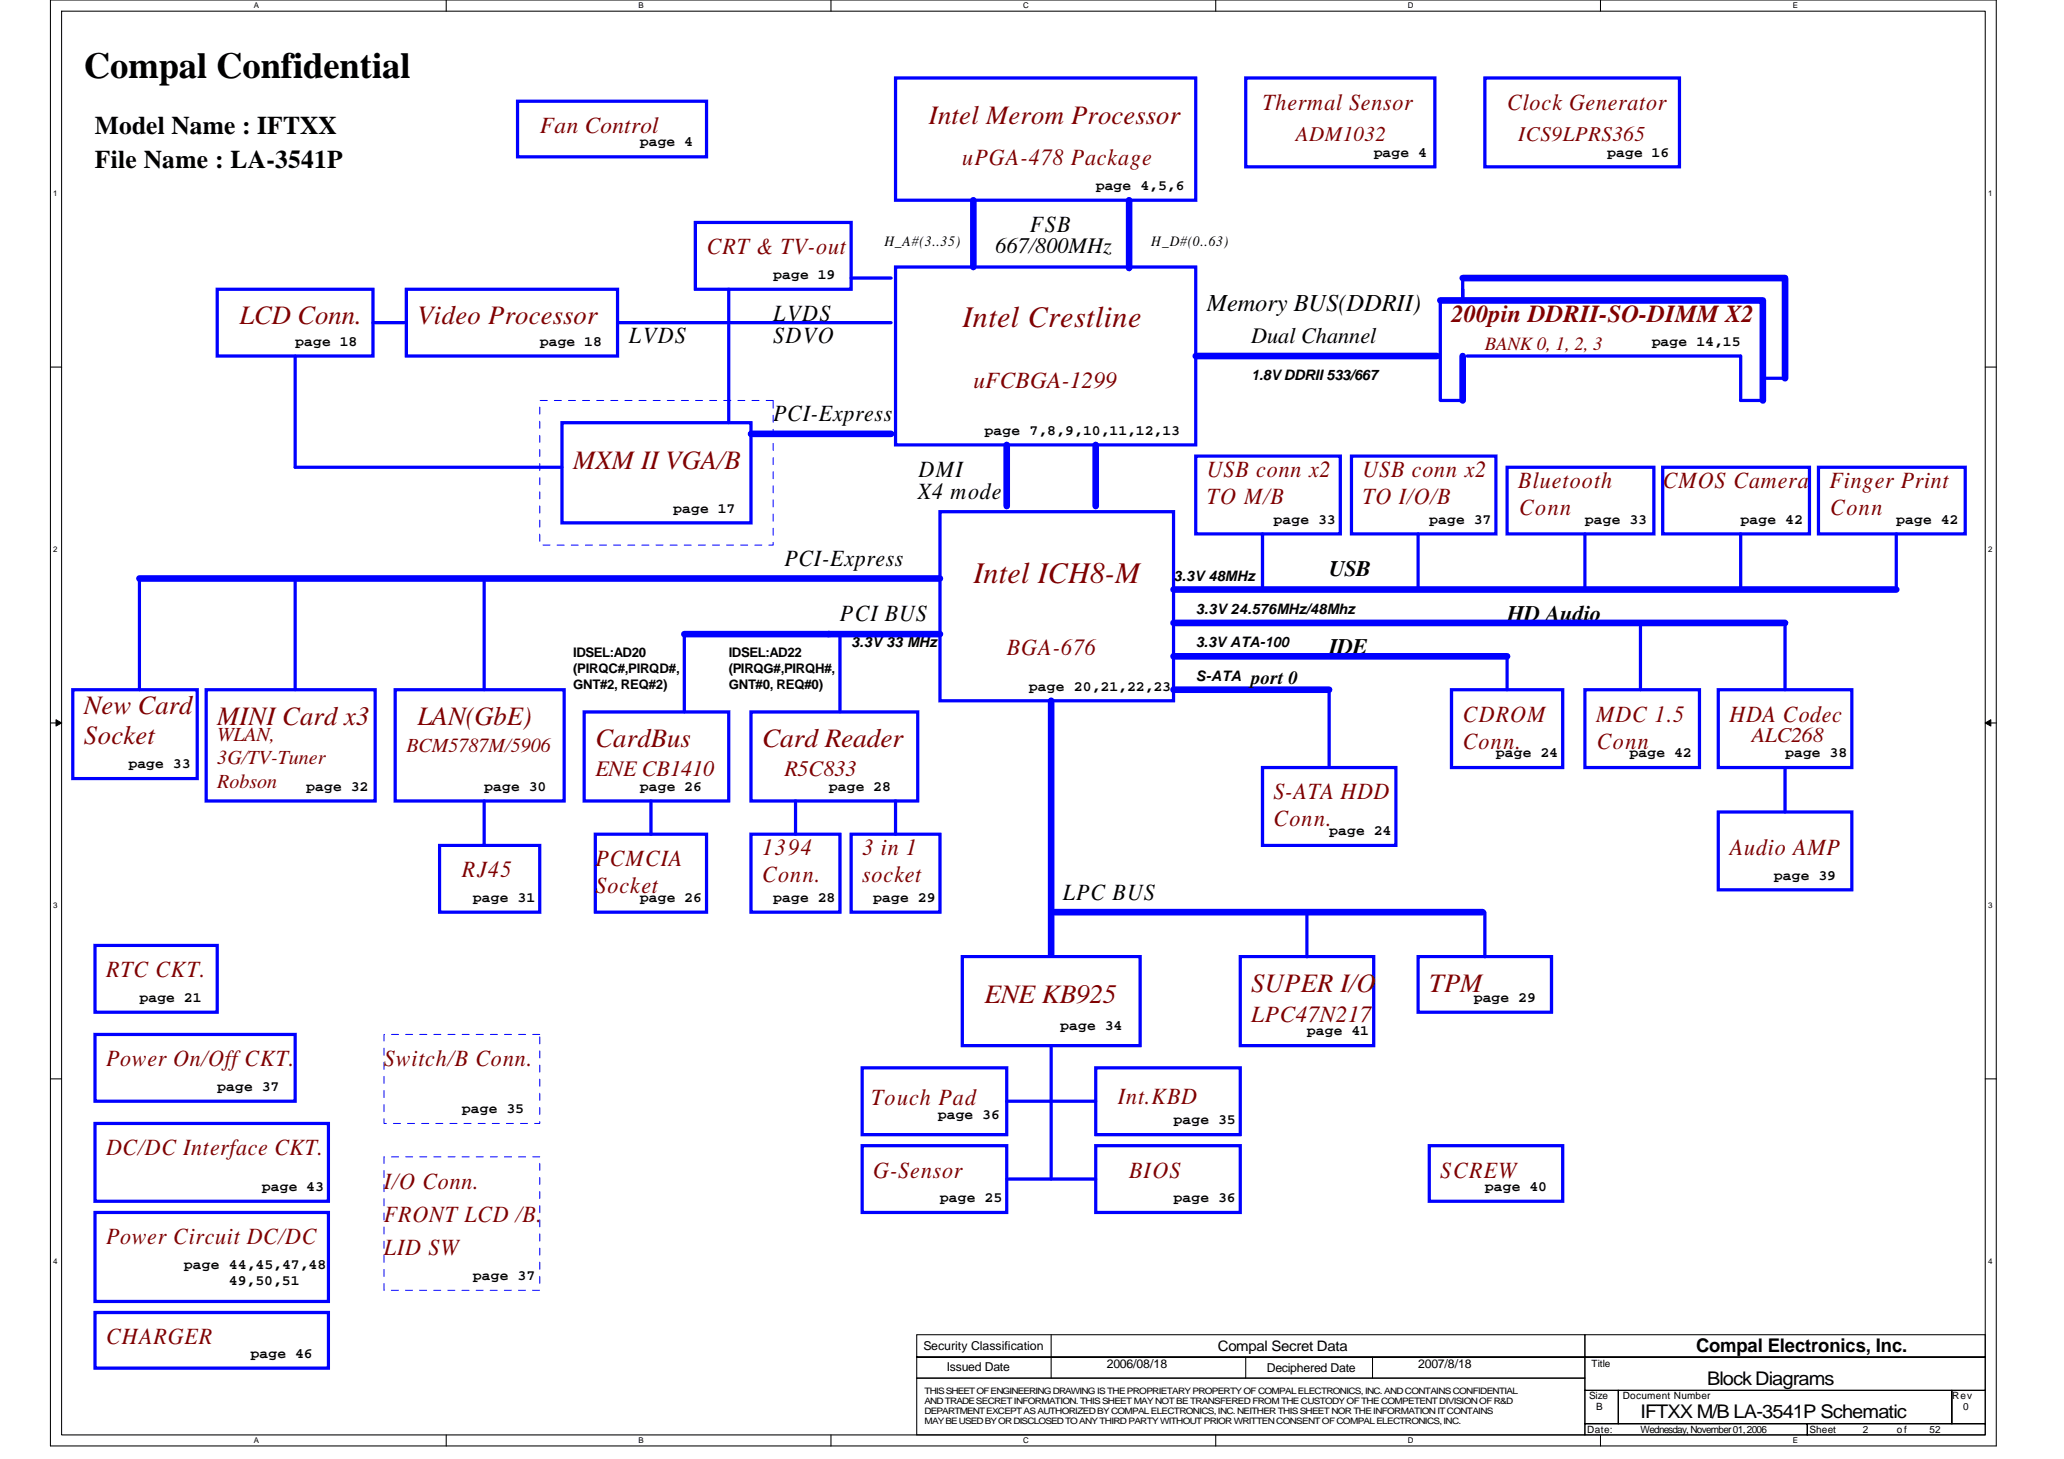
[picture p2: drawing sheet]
<svg xmlns="http://www.w3.org/2000/svg" width="297mm" height="210mm" viewBox="0 0 297 210" stroke-linecap="round" stroke-linejoin="round" font-family="sans-serif">
<defs><g id="words">
<text font-size="5.3" x="12.1" y="11.2">Compal Confidential</text>
<g font-size="4.3" fill="#800000">
<text x="138.5" y="47.1">Intel Crestline</text>
<text x="140.1" y="83.9">Intel ICH8-M</text>
</g>
<g font-size="3.8" fill="#800000">
<text x="133.7" y="17.8">Intel Merom Processor</text>
<text x="34.5" y="46.7">LCD Conn.</text>
<text x="60.1" y="46.7">Video Processor</text>
<text x="82.5" y="67.4">MXM II VGA/B</text>
<text x="12.1" y="102.7">New Card</text>
<text x="12.1" y="107.1">Socket</text>
<text x="31.3" y="104.2">MINI Card x3</text>
<text x="60.1" y="104.2">LAN(GbE)</text>
<text x="85.7" y="107.4">CardBus</text>
<text x="109.7" y="107.4">Card Reader</text>
<text x="180.1" y="142.7">SUPER I/O</text>
<text x="205.7" y="142.7">TPM</text>
<text x="141.7" y="144.3">ENE KB925</text>
</g>
<g font-size="3.7">
<text x="13.7" y="19.3">Model Name : IFTXX</text>
<text x="13.7" y="24.2">File Name : LA-3541P</text>
</g>
<text font-size="3.5" x="173.7" y="44.7">Memory BUS(DDRII)</text>
<text font-size="3.5" fill="#800000" x="208.9" y="46.4">200pin DDRII-SO-DIMM X2</text>
<g font-size="3.3" fill="#800000">
<text x="181.7" y="15.8">Thermal Sensor</text>
<text x="216.9" y="15.8">Clock Generator</text>
<text x="77.7" y="19.2">Fan Control</text>
<text x="138.5" y="23.8">uPGA-478 Package</text>
<text x="101.7" y="36.6">CRT &amp; TV-out</text>
<text x="140.1" y="55.8">uFCBGA-1299</text>
<text x="173.7" y="68.6">USB conn x2</text>
<text x="196.1" y="68.6">USB conn x2</text>
<text x="218.5" y="70.2">Bluetooth</text>
<text x="239.3" y="70.2">CMOS Camera</text>
<text x="263.3" y="70.2">Finger Print</text>
<text x="173.7" y="72.5">TO M/B</text>
<text x="196.1" y="72.5">TO I/O/B</text>
<text x="218.6" y="74.1">Conn</text>
<text x="263.4" y="74.1">Conn</text>
<text x="144.9" y="94.2">BGA-676</text>
<text x="210.5" y="103.8">CDROM</text>
<text x="210.5" y="107.7">Conn.</text>
<text x="229.7" y="103.8">MDC 1.5</text>
<text x="229.8" y="107.7">Conn</text>
<text x="248.9" y="103.8">HDA Codec</text>
<text x="183.3" y="115">S-ATA HDD</text>
<text x="183.3" y="118.9">Conn.</text>
<text x="85.7" y="124.6">PCMCIA</text>
<text x="109.7" y="123">1394</text>
<text x="124.1" y="123">3 in 1</text>
<text x="249" y="123">Audio AMP</text>
<text x="66.5" y="126.2">RJ45</text>
<text x="85.7" y="128.5">Socket</text>
<text x="109.7" y="126.9">Conn.</text>
<text x="124.1" y="126.9">socket</text>
<text x="15.3" y="140.6">RTC CKT.</text>
<text x="180.1" y="147">LPC47N217</text>
<text x="15.3" y="153.4">Power On/Off CKT.</text>
<text x="55.3" y="153.4">Switch/B Conn.</text>
<text x="125.4" y="159">Touch Pad</text>
<text x="160.9" y="158.9">Int.KBD</text>
<text x="15.3" y="166.2">DC/DC Interface CKT.</text>
<text x="55.3" y="171">I/O Conn.</text>
<text x="125.7" y="169.4">G-Sensor</text>
<text x="162.5" y="169.4">BIOS</text>
<text x="207.3" y="169.4">SCREW</text>
<text x="15.3" y="179">Power Circuit DC/DC</text>
<text x="55.3" y="175.8">FRONT LCD /B.</text>
<text x="55.3" y="180.6">LID SW</text>
<text x="15.3" y="193.4">CHARGER</text>
</g>
<g font-size="3.3">
<text x="148.2" y="33.4">FSB</text>
<text x="111.3" y="46.2">LVDS</text>
<text x="90.5" y="49.4">LVDS</text>
<text x="111.3" y="49.4">SDVO</text>
<text x="111.3" y="60.6">PCI-Express</text>
<text x="132.1" y="71.8">X4 mode</text>
<text x="132.2" y="68.6">DMI</text>
<text x="112.9" y="81.4">PCI-Express</text>
<text x="120.9" y="89.4">PCI BUS</text>
<text x="152.9" y="129.4">LPC BUS</text>
</g>
<g font-size="3.2">
<text x="143.3" y="36.5">667/800MHz</text>
<text x="180.1" y="49.3">Dual Channel</text>
<text x="191.3" y="82.9">USB</text>
<text x="216.9" y="89.3">HD Audio</text>
<text x="191.3" y="94.1">IDE</text>
</g>
<g font-size="3.2" fill="#800000">
<text x="85.7" y="111.7">ENE CB1410</text>
<text x="112.9" y="111.7">R5C833</text>
</g>
<g font-size="3" fill="#800000">
<text x="186.5" y="20.3">ADM1032</text>
<text x="218.5" y="20.3">ICS9LPRS365</text>
<text x="252.1" y="106.7">ALC268</text>
</g>
<g font-size="2.9" fill="#800000">
<text x="31.3" y="106.6">WLAN,</text>
<text x="31.3" y="110">3G/TV-Tuner</text>
<text x="31.3" y="113.3">Robson</text>
<text x="58.5" y="108.2">BCM5787M/5906</text>
</g>
<text font-size="2.7" fill="#800000" x="213.7" y="50.4">BANK 0, 1, 2, 3</text>
<g font-size="2.7">
<text x="180.1" y="98.4">port 0</text>
<text x="244.1" y="194.5">Compal Electronics, Inc.</text>
<text x="245.7" y="199.3">Block Diagrams</text>
<text x="236.1" y="204.1">IFTXX M/B LA-3541P Schematic</text>
</g>
<g font-size="2.1">
<text x="92.1" y="21">page 4</text>
<text x="197.7" y="22.5">page 4</text>
<text x="231.3" y="22.5">page 16</text>
<text x="157.7" y="27.3">page 4,5,6</text>
<text x="127.3" y="35.5">H_A#(3..35)</text>
<text x="165.7" y="35.5">H_D#(0..63)</text>
<text x="111.3" y="40.2">page 19</text>
<text x="42.5" y="49.7">page 18</text>
<text x="77.7" y="49.7">page 18</text>
<text x="237.7" y="49.7">page 14,15</text>
<text x="180.1" y="54.7">1.8V DDRII 533/667</text>
<text x="141.7" y="62.5">page 7,8,9,10,11,12,13</text>
<text x="96.9" y="73.7">page 17</text>
<text x="183.3" y="75.4">page 33</text>
<text x="205.7" y="75.4">page 37</text>
<text x="228.1" y="75.4">page 33</text>
<text x="250.5" y="75.4">page 42</text>
<text x="272.9" y="75.4">page 42</text>
<text x="168.9" y="83.5">3.3V 48MHz</text>
<text x="172.1" y="88.3">3.3V 24.576MHz/48Mhz</text>
<text x="122.5" y="93.1">3.3V 33 MHz</text>
<text x="172.1" y="93.1">3.3V ATA-100</text>
<text x="148.1" y="99.4">page 20,21,22,23</text>
<text x="172.1" y="97.9">S-ATA</text>
<text x="18.5" y="110.6">page 33</text>
<text x="44.1" y="113.7">page 32</text>
<text x="69.7" y="113.7">page 30</text>
<text x="92.1" y="113.7">page 26</text>
<text x="119.3" y="113.7">page 28</text>
<text x="215.3" y="109">page 24</text>
<text x="234.5" y="109">page 42</text>
<text x="256.9" y="109">page 38</text>
<text x="191.3" y="120.2">page 24</text>
<text x="68.1" y="129.8">page 31</text>
<text x="92.1" y="129.8">page 26</text>
<text x="111.3" y="129.8">page 28</text>
<text x="125.7" y="129.8">page 29</text>
<text x="255.3" y="126.6">page 39</text>
<text x="20.1" y="144.2">page 21</text>
<text x="152.6" y="148.2">page 34</text>
<text x="188.1" y="149">page 41</text>
<text x="212.1" y="144.2">page 29</text>
<text x="31.3" y="157">page 37</text>
<text x="66.5" y="160.2">page 35</text>
<text x="135" y="161">page 36</text>
<text x="168.9" y="161.8">page 35</text>
<text x="37.7" y="171.4">page 43</text>
<text x="135.3" y="173">page 25</text>
<text x="168.9" y="173">page 36</text>
<text x="213.7" y="171.4">page 40</text>
<text x="26.5" y="182.6">page 44,45,47,48</text>
<text x="32.9" y="184.9">49,50,51</text>
<text x="68.1" y="184.2">page 37</text>
<text x="36.1" y="195.4">page 46</text>
<text x="175.3" y="194.4">Compal Secret Data</text>
</g>
<g font-size="1.9">
<text x="82.5" y="94.6">IDSEL:AD20</text>
<text x="104.9" y="94.6">IDSEL:AD22</text>
<text x="82.5" y="96.8">(PIRQC#,PIRQD#,</text>
<text x="82.5" y="99.1">GNT#2, REQ#2)</text>
<text x="104.9" y="96.8">(PIRQG#,PIRQH#,</text>
<text x="104.9" y="99.1">GNT#0, REQ#0)</text>
</g>
<g font-size="1.8">
<text x="132.9" y="194.2">Security Classification</text>
<text x="136.2" y="197.3">Issued Date</text>
<text x="159.3" y="196.8">2006/08/18</text>
<text x="182.3" y="197.4">Deciphered Date</text>
<text x="204.1" y="196.8">2007/8/18</text>
</g>
<g font-size="1.4">
<text x="229.1" y="196.7">Title</text>
<text x="228.7" y="201.3">Size</text>
<text x="229.7" y="202.9">B</text>
<text x="233.5" y="201.3">Document Number</text>
<text x="281" y="201.3">Rev</text>
<text x="282.5" y="202.9">0</text>
<text x="228.4" y="206.1">Date:</text>
<text x="236.1" y="206.1">Wednesday, November 01,2006</text>
<text x="260.4" y="206.1">Sheet</text>
<text x="268.1" y="206.1">2</text>
<text x="273" y="206.1">of</text>
<text x="277.7" y="206.1">52</text>
</g>
<g font-size="1.3">
<text x="133.1" y="200.5">THIS SHEET OF ENGINEERING DRAWING IS THE PROPRIETARY PROPERTY OF COMPAL ELECTRONICS, INC. AND CONTAINS CONFIDENTIAL</text>
<text x="133.1" y="202">AND TRADE SECRET INFORMATION. THIS SHEET MAY NOT BE TRANSFERED FROM THE CUSTODY OF THE COMPETENT DIVISION OF R&amp;D</text>
<text x="133.1" y="203.5">DEPARTMENT EXCEPT AS AUTHORIZED BY COMPAL ELECTRONICS, INC. NEITHER THIS SHEET NOR THE INFORMATION IT CONTAINS</text>
<text x="133.1" y="204.9">MAY BE USED BY OR DISCLOSED TO ANY THIRD PARTY WITHOUT PRIOR WRITTEN CONSENT OF COMPAL ELECTRONICS, INC.</text>
</g>
<g font-size="1.1">
<text x="36.5" y="1.2">A</text>
<text x="91.9" y="1.2">B</text>
<text x="147.3" y="1.2">C</text>
<text x="202.6" y="1.2">D</text>
<text x="258" y="1.2">E</text>
<text x="7.7" y="28.2">1</text>
<text x="286.1" y="28.2">1</text>
<text x="7.7" y="79.4">2</text>
<text x="286.1" y="79.4">2</text>
<text x="7.7" y="130.6">3</text>
<text x="286.1" y="130.6">3</text>
<text x="7.7" y="181.8">4</text>
<text x="286.1" y="181.8">4</text>
<text x="36.5" y="207.6">A</text>
<text x="91.9" y="207.6">B</text>
<text x="147.3" y="207.6">C</text>
<text x="202.6" y="207.6">D</text>
<text x="258" y="207.6">E</text>
</g>
</g></defs>
<path d="M7.3 0h280v208h-280zM8.9 1.6h276.8v204.8h-276.8z" fill="none" stroke="#000" stroke-width=".15"/>
<g fill="#fff">
<path d="M36.5 .2h.8v1.2h-.8z"/>
<path d="M36.5 206.6h.8v1.3h-.8z"/>
</g>
<path d="M64.2 0v1.6M64.2 206.4v1.6" fill="none" stroke="#000" stroke-width=".15"/>
<g fill="#fff">
<path d="M91.9 .2h.7v1.2h-.7z"/>
<path d="M91.9 206.6h.7v1.3h-.7z"/>
</g>
<path d="M119.6 0v1.6M119.6 206.4v1.6" fill="none" stroke="#000" stroke-width=".15"/>
<g fill="#fff">
<path d="M147.3 .2h.8v1.2h-.8z"/>
<path d="M147.3 206.6h.8v1.3h-.8z"/>
</g>
<path d="M175 0v1.6M175 206.4v1.6" fill="none" stroke="#000" stroke-width=".15"/>
<g fill="#fff">
<path d="M202.6 .2h.8v1.2h-.8z"/>
<path d="M202.6 206.6h.8v1.3h-.8z"/>
</g>
<path d="M230.3 0v1.6M230.3 206.4v1.6" fill="none" stroke="#000" stroke-width=".15"/>
<g fill="#fff">
<path d="M258 .2h.7v1.2h-.7z"/>
<path d="M258 206.6h.7v1.3h-.7z"/>
<path d="M7.7 27.2h.6v1.3h-.6z"/>
<path d="M286.1 27.2h.6v1.3h-.6z"/>
<path d="M7.7 78.4h.6v1.3h-.6z"/>
<path d="M286.1 78.4h.6v1.3h-.6z"/>
</g>
<path d="M7.3 52.8h1.6M285.7 52.8h1.6" fill="none" stroke="#000" stroke-width=".15"/>
<g fill="#fff">
<path d="M7.7 129.6h.6v1.3h-.6z"/>
<path d="M286.1 129.6h.6v1.3h-.6z"/>
</g>
<path d="M7.3 104h1.6M285.7 104h1.6" fill="none" stroke="#000" stroke-width=".15"/>
<path d="M8.1 103.5l.8 .5-.8 .5zM285.7 104l.8-.5v1z" fill="#000" stroke="#000" stroke-width=".14"/>
<g fill="#fff">
<path d="M7.7 180.8h.6v1.3h-.6z"/>
<path d="M286.1 180.8h.6v1.3h-.6z"/>
</g>
<g fill="none" stroke="#000" stroke-width=".15">
<path d="M7.3 155.2h1.6M285.7 155.2h1.6M131.9 192h96.2v3.2h-96.2zM131.9 195.2h96.2v3.1h-96.2zM131.9 198.3h96.2v8.1h-96.2zM151.3 192v6.3M179.3 195.2v3.1M197.5 195.2v3.1M228.1 192h57.6v3.2h-57.6zM228.1 195.2h57.6v4.8h-57.6zM228.1 200h4.8v4.8h-4.8zM228.1 204.8h32v1.6h-32z"/>
<path d="M232.9 200h48v4.8h-48zM260.1 204.8h25.6v1.6h-25.6zM280.9 200h4.8v4.8h-4.8z"/>
</g>
<g fill="none" stroke="#00f" stroke-width=".47">
<path d="M74.5 14.6h27.2v8h-27.2zM128.9 11.2h43.2v17.6h-43.2zM179.3 11.2h27.2v12.8h-27.2zM213.7 11.2h28v12.8h-28zM100.1 32h22.4v9.6h-22.4zM128.9 38.4h43.2v25.6h-43.2zM31.3 41.6h22.4v9.6h-22.4zM42.5 51.2v16h38.4M53.7 46.4h4.8M58.5 41.6h30.4v9.6h-30.4zM88.9 46.4h39.3M104.9 41.6v19.2"/>
<path d="M122.5 40h5.7M207.3 43.2v14.4h3.2M210.5 40v3.2v-1.6M211.1 51.2h39.4v6.4h3.2M253.7 54.4h3.2M80.9 60.8h27.2v14.4h-27.2zM135.3 73.6h33.6v27.2h-33.6zM172.1 65.6h20.8v11.2h-20.8zM181.7 76.8v8M194.5 65.6h20.8v11.2h-20.8zM204.1 76.8v8M216.9 67.2h21.1v9.6h-21.1z"/>
<path d="M228.1 76.8v8M239.3 67.2h21.1v9.6h-21.1zM250.5 76.8v8M261.7 67.2h21.1v9.6h-21.1zM272.9 76.8v8M10.5 99.2h17.9v12.8h-17.9zM20.1 83.2v16M29.7 99.2h24.3v16h-24.3zM42.5 83.2v16M56.9 99.2h24.3v16h-24.3zM69.7 83.2v16M98.5 91.2v11.2"/>
<path d="M120.9 91.2v11.2M191.3 99.2v11.2M208.9 99.2h16v11.2h-16zM216.9 94.4v4.8M228.1 99.2h16.5v11.2h-16.5zM236.1 89.6v9.6M247.3 99.2h19.2v11.2h-19.2zM256.9 89.6v9.6M69.7 115.2v6.4M84.1 102.4h20.8v12.8h-20.8zM93.7 115.2v4.8M108.1 102.4h24v12.8h-24z"/>
<path d="M114.5 115.2v4.8M128.9 115.2v4.8M181.7 110.4h19.2v11.2h-19.2zM247.3 116.8h19.2v11.2h-19.2zM256.9 110.4v6.4M13.7 136h17.6v9.6h-17.6zM63.3 121.6h14.4v9.6h-14.4zM85.7 120h16v11.2h-16zM108.1 120h12.8v11.2h-12.8zM122.5 120h12.8v11.2h-12.8zM138.5 137.6h25.6v12.8h-25.6zM178.5 137.6h19.2v12.8h-19.2z"/>
<path d="M188.1 131.2v6.4M204.1 137.6h19.2v8h-19.2zM213.7 131.2v6.4M13.7 148.8h28.8v9.6h-28.8zM124.1 153.6h20.8v9.6h-20.8zM144.9 158.4h12.8M151.3 150.4v19.2M157.7 153.6h20.8v9.6h-20.8zM13.7 161.6h33.6v11.2h-33.6zM13.7 174.4h33.6v12.8h-33.6zM124.1 164.8h20.8v9.6h-20.8zM144.9 169.6h12.8"/>
<path d="M157.7 164.8h20.8v9.6h-20.8zM205.7 164.8h19.2v8h-19.2zM13.7 188.8h33.6v8h-33.6z"/>
</g>
<path d="M77.7 57.6h33.6v20.8h-33.6zM55.3 148.8h22.4v12.8h-22.4zM55.3 166.4h22.4v19.2h-22.4z" fill="none" stroke="#00f" stroke-width=".14" stroke-dasharray="1 1 1 1 1 1 1 1"/>
<g fill="none" stroke="#00f" stroke-width=".95">
<path d="M140.1 28.8v9.6M162.5 28.8v9.8M172.1 51.2h34.7M207.3 43.2h46.4v14.4M210.5 40h46.4v14.4M210.5 51.2v6.4M108.1 62.4h20.1M144.9 64v8.8M157.7 64v8.8M20.1 83.2h115.2M98.5 91.2h36.8M168.9 99.2h22.4"/>
<path d="M168.9 89.6h88M168.9 94.4h48M168.9 84.8h104M151.3 100.8v36.5M151.3 131.2h62.1"/>
</g>
<use href="#words"/>
</svg>
